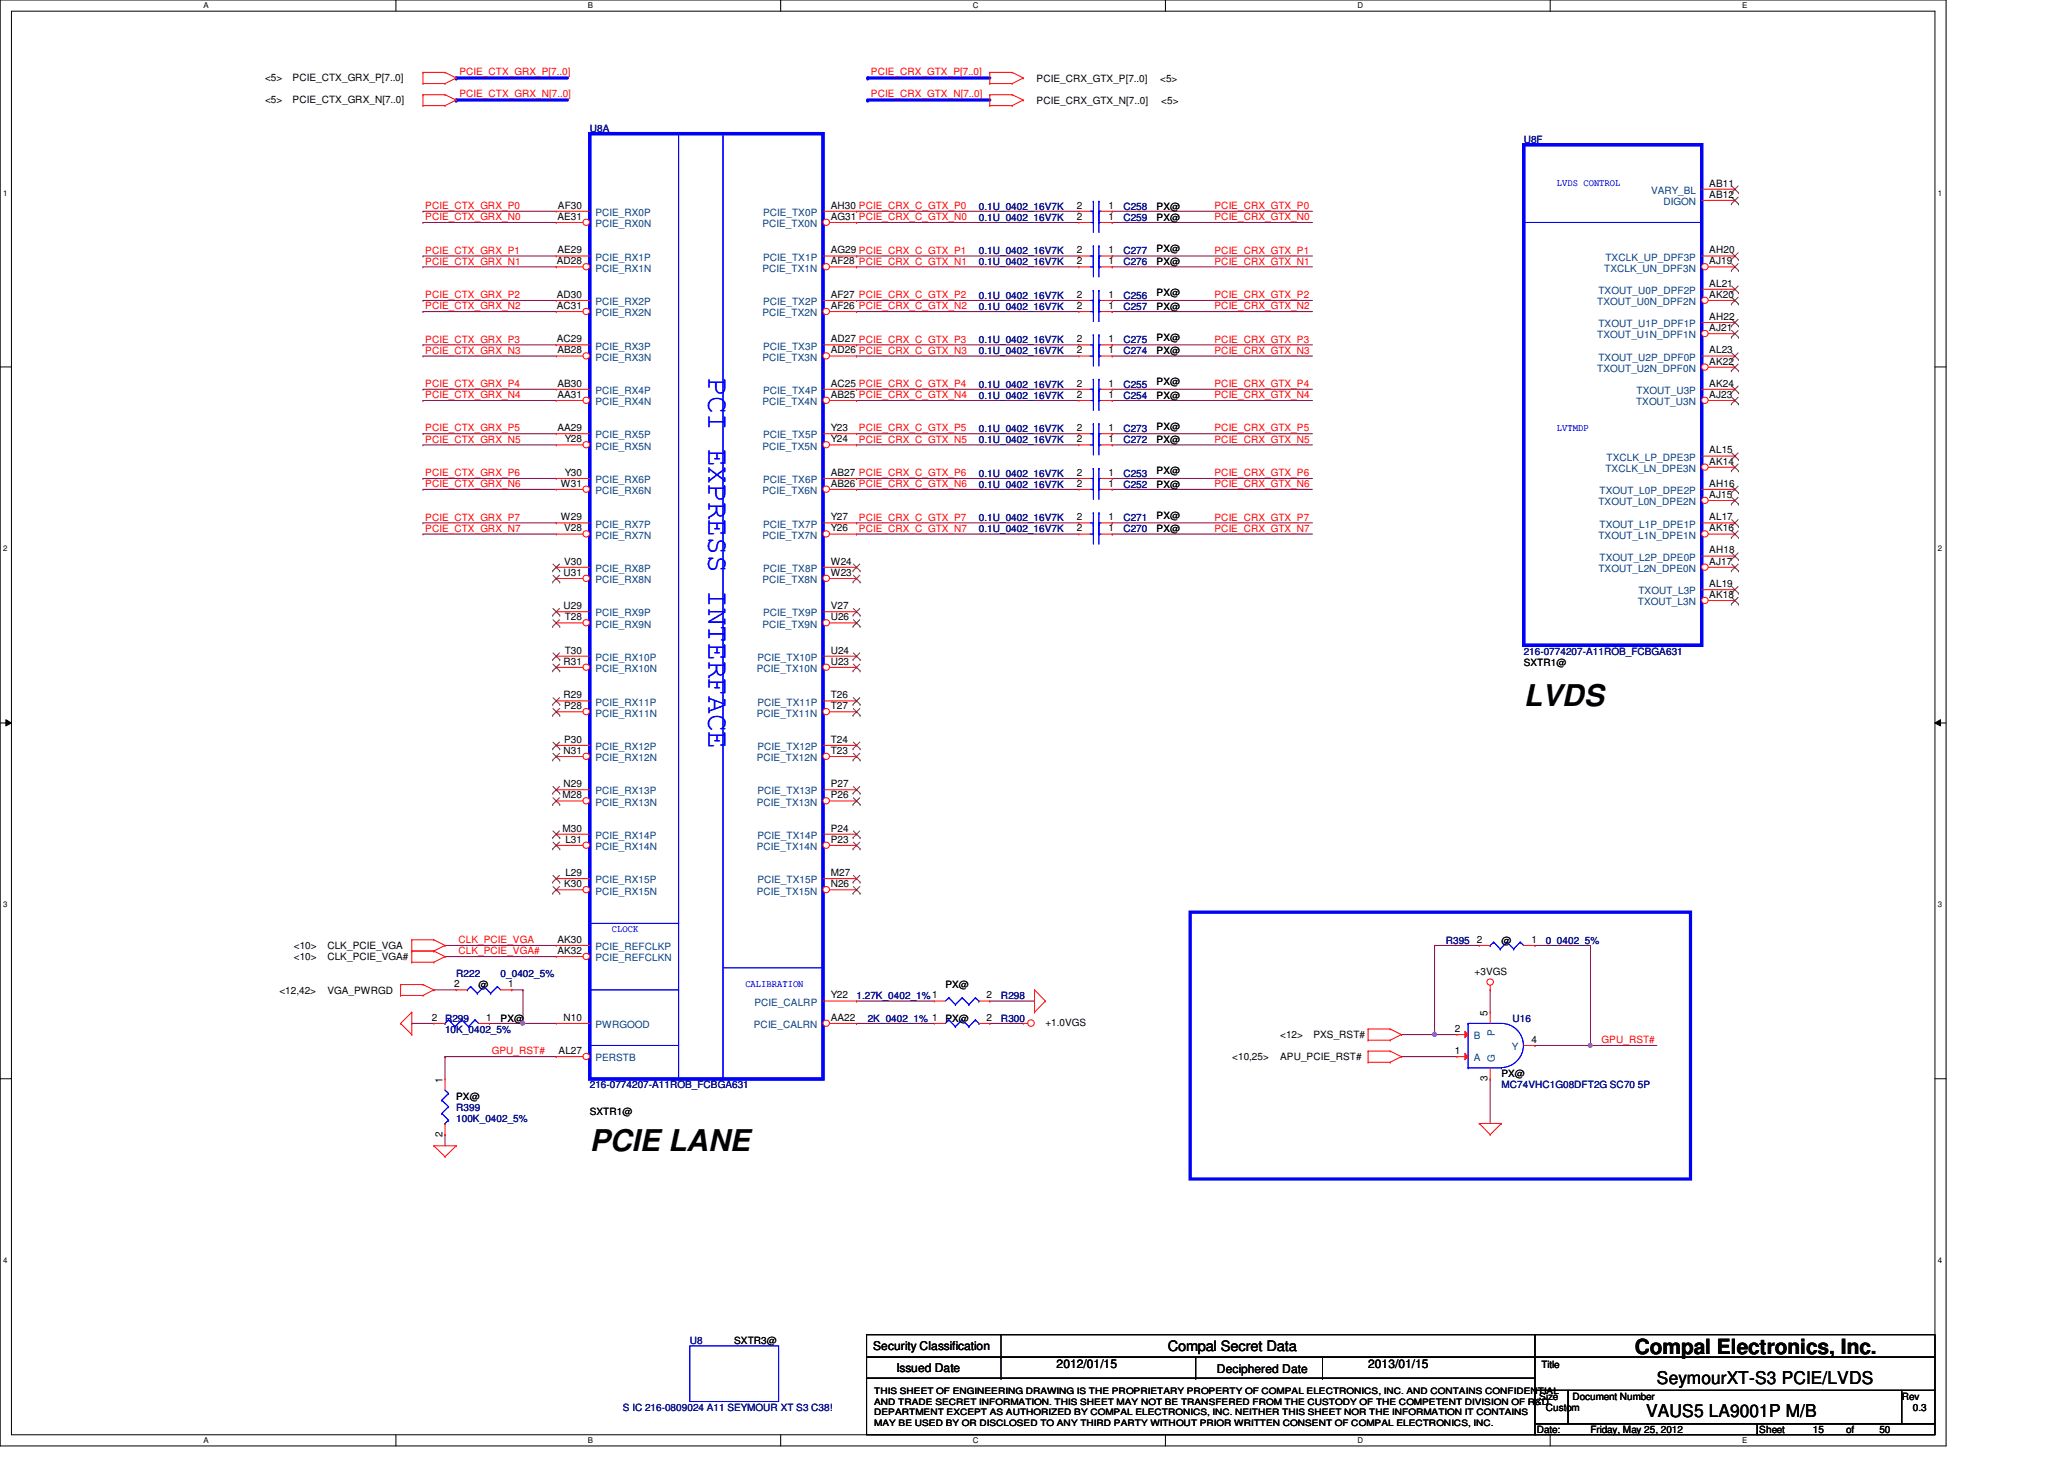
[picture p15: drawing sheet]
<svg xmlns="http://www.w3.org/2000/svg" width="297mm" height="210mm" viewBox="0 0 297 210" stroke-linecap="round" stroke-linejoin="round" font-family="sans-serif">
<defs><g id="words">
<text font-size="4.3" fill="#00f" x="102" y="54.4" transform="rotate(90 102 54.4)">PCI EXPRESS INTERFACE</text>
<g font-size="4.3">
<text x="219.3" y="101.6">LVDS</text>
<text x="84.9" y="165.6">PCIE LANE</text>
</g>
<text font-size="3" x="235.3" y="194.8">Compal Electronics, Inc.</text>
<g font-size="2.5">
<text x="236.9" y="203.9">VAUS5 LA9001P M/B</text>
<text x="238.5" y="199.1">SeymourXT-S3 PCIE/LVDS</text>
</g>
<text font-size="2.1" x="168.1" y="194.4">Compal Secret Data</text>
<g font-size="1.7">
<text x="125.7" y="194.3">Security Classification</text>
<text x="129" y="197.3">Issued Date</text>
<text x="152.1" y="196.8">2012/01/15</text>
<text x="175.1" y="197.5">Deciphered Date</text>
<text x="196.9" y="196.8">2013/01/15</text>
</g>
<g font-size="1.4">
<text x="38.1" y="11.6">&lt;5&gt;</text>
<text x="42.1" y="11.6">PCIE_CTX_GRX_P[7..0]</text>
<text x="149.2" y="11.8">PCIE_CRX_GTX_P[7..0]</text>
<text x="167" y="11.8">&lt;5&gt;</text>
<text x="38.1" y="14.8">&lt;5&gt;</text>
<text x="42.1" y="14.8">PCIE_CTX_GRX_N[7..0]</text>
<text x="149.2" y="15">PCIE_CRX_GTX_N[7..0]</text>
<text x="167.1" y="15">&lt;5&gt;</text>
<text x="246" y="28.4">AB12</text>
<text x="246" y="26.8">AB11</text>
<text x="80.2" y="31.6">AE31</text>
<text x="80.3" y="30">AF30</text>
<text x="119.5" y="31.6">AG31 PCIE_CRX_C_GTX_N0</text>
<text x="119.5" y="30">AH30 PCIE_CRX_C_GTX_P0</text>
<text x="155" y="31.6">2</text>
<text x="155" y="30">2</text>
<text x="159.6" y="31.6">1</text>
<text x="159.6" y="30">1</text>
<text x="166.5" y="31.7">PX@</text>
<text x="166.5" y="30.2">PX@</text>
<text x="80.1" y="38">AD28</text>
<text x="80.2" y="36.4">AE29</text>
<text x="119.5" y="38">AF28 PCIE_CRX_C_GTX_N1</text>
<text x="119.5" y="36.4">AG29 PCIE_CRX_C_GTX_P1</text>
<text x="155" y="36.4">2</text>
<text x="155" y="38">2</text>
<text x="159.6" y="36.4">1</text>
<text x="159.6" y="38">1</text>
<text x="166.5" y="36.2">PX@</text>
<text x="166.5" y="38.2">PX@</text>
<text x="246" y="38">AJ19</text>
<text x="246" y="36.4">AH20</text>
<text x="246" y="41.2">AL21</text>
<text x="80.1" y="44.4">AC31</text>
<text x="80.1" y="42.8">AD30</text>
<text x="119.5" y="44.4">AF26 PCIE_CRX_C_GTX_N2</text>
<text x="119.5" y="42.8">AF27 PCIE_CRX_C_GTX_P2</text>
<text x="155" y="44.4">2</text>
<text x="155" y="42.8">2</text>
<text x="159.6" y="44.4">1</text>
<text x="159.6" y="42.8">1</text>
<text x="166.5" y="44.6">PX@</text>
<text x="166.5" y="42.6">PX@</text>
<text x="246" y="42.8">AK20</text>
<text x="246" y="47.6">AJ21</text>
<text x="246" y="46">AH22</text>
<text x="80.1" y="49.2">AC29</text>
<text x="80.2" y="50.8">AB28</text>
<text x="119.5" y="50.8">AD26 PCIE_CRX_C_GTX_N3</text>
<text x="119.5" y="49.2">AD27 PCIE_CRX_C_GTX_P3</text>
<text x="155" y="50.8">2</text>
<text x="155" y="49.2">2</text>
<text x="159.6" y="50.8">1</text>
<text x="159.6" y="49.2">1</text>
<text x="166.5" y="51">PX@</text>
<text x="166.5" y="49.1">PX@</text>
<text x="246" y="52.5">AK22</text>
<text x="246" y="50.8">AL23</text>
<text x="80.2" y="57.2">AA31</text>
<text x="80.2" y="55.6">AB30</text>
<text x="119.5" y="57.2">AB25 PCIE_CRX_C_GTX_N4</text>
<text x="119.5" y="55.6">AC25 PCIE_CRX_C_GTX_P4</text>
<text x="155" y="55.6">2</text>
<text x="155" y="57.2">2</text>
<text x="159.6" y="55.6">1</text>
<text x="159.6" y="57.2">1</text>
<text x="166.5" y="55.5">PX@</text>
<text x="166.5" y="57.4">PX@</text>
<text x="246" y="57.2">AJ23</text>
<text x="246" y="55.6">AK24</text>
<text x="80.2" y="62">AA29</text>
<text x="81.3" y="63.6">Y28</text>
<text x="119.5" y="63.6">Y24</text>
<text x="119.5" y="62">Y23</text>
<text x="155" y="63.6">2</text>
<text x="155" y="62">2</text>
<text x="159.6" y="63.6">1</text>
<text x="159.6" y="62">1</text>
<text x="166.5" y="63.8">PX@</text>
<text x="166.5" y="61.8">PX@</text>
<text x="246" y="65.2">AL15</text>
<text x="80.7" y="70">W31</text>
<text x="81.3" y="68.5">Y30</text>
<text x="119.5" y="70">AB26 PCIE_CRX_C_GTX_N6</text>
<text x="119.5" y="68.5">AB27 PCIE_CRX_C_GTX_P6</text>
<text x="155" y="68.5">2</text>
<text x="155" y="70">2</text>
<text x="159.6" y="68.5">1</text>
<text x="159.6" y="70">1</text>
<text x="166.5" y="68.2">PX@</text>
<text x="166.5" y="70.2">PX@</text>
<text x="246" y="66.8">AK14</text>
<text x="246" y="71.6">AJ15</text>
<text x="246" y="70">AH16</text>
<text x="80.7" y="74.8">W29</text>
<text x="81.2" y="76.5">V28</text>
<text x="119.5" y="76.5">Y26</text>
<text x="119.5" y="74.8">Y27</text>
<text x="155" y="76.5">2</text>
<text x="155" y="74.8">2</text>
<text x="159.6" y="76.5">1</text>
<text x="159.6" y="74.8">1</text>
<text x="166.5" y="76.6">PX@</text>
<text x="166.5" y="74.6">PX@</text>
<text x="246" y="76.5">AK16</text>
<text x="246" y="74.8">AL17</text>
<text x="81.1" y="82.8">U31</text>
<text x="81.2" y="81.2">V30</text>
<text x="119.5" y="82.8">W23</text>
<text x="119.5" y="81.2">W24</text>
<text x="246" y="81.2">AJ17</text>
<text x="246" y="79.6">AH18</text>
<text x="81.1" y="87.6">U29</text>
<text x="81.3" y="89.2">T28</text>
<text x="119.5" y="89.2">U26</text>
<text x="119.5" y="87.6">V27</text>
<text x="246" y="86">AK18</text>
<text x="246" y="84.5">AL19</text>
<text x="81.1" y="95.6">R31</text>
<text x="81.3" y="94">T30</text>
<text x="119.5" y="95.6">U23</text>
<text x="119.5" y="94">U24</text>
<text x="219.3" y="95.8">SXTR1@</text>
<text x="81.1" y="100.5">R29</text>
<text x="119.5" y="100.5">T26</text>
<text x="81.2" y="102">P28</text>
<text x="81.2" y="106.8">P30</text>
<text x="119.5" y="102">T27</text>
<text x="119.5" y="106.8">T24</text>
<text x="81.1" y="108.5">N31</text>
<text x="81.1" y="113.2">N29</text>
<text x="119.5" y="108.5">T23</text>
<text x="119.5" y="113.2">P27</text>
<text x="80.9" y="114.9">M28</text>
<text x="80.9" y="119.6">M30</text>
<text x="119.5" y="114.9">P26</text>
<text x="119.5" y="119.6">P24</text>
<text x="81.4" y="121.2">L31</text>
<text x="119.5" y="121.2">P23</text>
<text x="81.2" y="127.6">K30</text>
<text x="81.4" y="126">L29</text>
<text x="119.5" y="127.6">N26</text>
<text x="119.5" y="126">M27</text>
<text x="42.3" y="136.6">&lt;10&gt;</text>
<text x="47.1" y="136.6">CLK_PCIE_VGA</text>
<text x="80.2" y="137.2">AK32</text>
<text x="80.2" y="135.6">AK30</text>
<text x="212.6" y="135.6">2</text>
<text x="216.1" y="135.8">@</text>
<text x="220.4" y="135.6">1</text>
<text x="40.2" y="143">&lt;12,42&gt;</text>
<text x="42.3" y="138.2">&lt;10&gt;</text>
<text x="47.1" y="138.2">CLK_PCIE_VGA#</text>
<text x="47.1" y="143">VGA_PWRGD</text>
<text x="65.4" y="142">2</text>
<text x="68.9" y="142.2">@</text>
<text x="73.1" y="142">1</text>
<text x="119.5" y="143.6">Y22</text>
<text x="136.1" y="142.2">PX@</text>
<text x="142" y="143.6">2</text>
<text x="212.2" y="140.3">+3VGS</text>
<text x="62.1" y="146.9">2</text>
<text x="70" y="146.9">1</text>
<text x="72" y="147">PX@</text>
<text x="81.1" y="146.9">N10</text>
<text x="119.5" y="146.9">AA22</text>
<text x="136.1" y="147">PX@</text>
<text x="142" y="146.9">2</text>
<text x="150.4" y="147.6">+1.0VGS</text>
<text x="184.2" y="149.4">&lt;12&gt;</text>
<text x="189" y="149.4">PXS_RST#</text>
<text x="209.4" y="148.5">2</text>
<text x="214.1" y="146.1" transform="rotate(-90 214.1 146.1)">5</text>
<text x="63.7" y="155.7" transform="rotate(-90 63.7 155.7)">1</text>
<text x="80.4" y="151.6">AL27</text>
<text x="177.3" y="152.6">&lt;10,25&gt;</text>
<text x="184.2" y="152.6">APU_PCIE_RST#</text>
<text x="209.4" y="151.6">1</text>
<text x="214.1" y="155.5" transform="rotate(-90 214.1 155.5)">3</text>
<text x="216.1" y="155">PX@</text>
<text x="220.4" y="150">4</text>
<text x="65.7" y="158.2">PX@</text>
<text x="84.9" y="160.4">SXTR1@</text>
<text x="63.7" y="163.5" transform="rotate(-90 63.7 163.5)">2</text>
<text x="105.7" y="193.4">SXTR3@</text>
<text x="221.8" y="196.8">Title</text>
<text x="221.5" y="201.4">Size</text>
<text x="222.5" y="203">Custom</text>
<text x="226.3" y="201.4">Document Number</text>
<text x="273.7" y="201.4">Rev</text>
<text x="275.3" y="203">0.3</text>
<text x="221.2" y="206.2">Date:</text>
<text x="228.9" y="206.2">Friday, May 25, 2012</text>
<text x="253.2" y="206.2">Sheet</text>
<text x="260.9" y="206.2">15</text>
<text x="265.7" y="206.2">of</text>
<text x="270.5" y="206.2">50</text>
</g>
<g font-size="1.4" fill="#f00">
<text x="66.1" y="10.8">PCIE_CTX_GRX_P[7..0]</text>
<text x="125.3" y="10.8">PCIE_CRX_GTX_P[7..0]</text>
<text x="66.1" y="13.9">PCIE_CTX_GRX_N[7..0]</text>
<text x="125.3" y="13.9">PCIE_CRX_GTX_N[7..0]</text>
<text x="61.2" y="30.1">PCIE_CTX_GRX_P0</text>
<text x="61.2" y="31.7">PCIE_CTX_GRX_N0</text>
<text x="174.8" y="30.1">PCIE_CRX_GTX_P0</text>
<text x="174.8" y="31.7">PCIE_CRX_GTX_N0</text>
<text x="61.2" y="36.5">PCIE_CTX_GRX_P1</text>
<text x="61.2" y="38.1">PCIE_CTX_GRX_N1</text>
<text x="174.8" y="38.1">PCIE_CRX_GTX_N1</text>
<text x="174.8" y="36.5">PCIE_CRX_GTX_P1</text>
<text x="61.2" y="42.9">PCIE_CTX_GRX_P2</text>
<text x="61.2" y="44.5">PCIE_CTX_GRX_N2</text>
<text x="174.8" y="42.9">PCIE_CRX_GTX_P2</text>
<text x="174.8" y="44.5">PCIE_CRX_GTX_N2</text>
<text x="61.2" y="49.3">PCIE_CTX_GRX_P3</text>
<text x="61.2" y="50.9">PCIE_CTX_GRX_N3</text>
<text x="174.8" y="50.9">PCIE_CRX_GTX_N3</text>
<text x="174.8" y="49.3">PCIE_CRX_GTX_P3</text>
<text x="61.2" y="55.7">PCIE_CTX_GRX_P4</text>
<text x="61.2" y="57.3">PCIE_CTX_GRX_N4</text>
<text x="174.8" y="57.3">PCIE_CRX_GTX_N4</text>
<text x="174.8" y="55.7">PCIE_CRX_GTX_P4</text>
<text x="61.2" y="62.1">PCIE_CTX_GRX_P5</text>
<text x="61.2" y="63.7">PCIE_CTX_GRX_N5</text>
<text x="123.6" y="62.1">PCIE_CRX_C_GTX_P5</text>
<text x="123.6" y="63.7">PCIE_CRX_C_GTX_N5</text>
<text x="174.8" y="63.7">PCIE_CRX_GTX_N5</text>
<text x="174.8" y="62.1">PCIE_CRX_GTX_P5</text>
<text x="61.2" y="68.5">PCIE_CTX_GRX_P6</text>
<text x="61.2" y="70.1">PCIE_CTX_GRX_N6</text>
<text x="174.8" y="68.5">PCIE_CRX_GTX_P6</text>
<text x="174.8" y="70.1">PCIE_CRX_GTX_N6</text>
<text x="61.2" y="74.9">PCIE_CTX_GRX_P7</text>
<text x="61.2" y="76.5">PCIE_CTX_GRX_N7</text>
<text x="123.6" y="74.9">PCIE_CRX_C_GTX_P7</text>
<text x="123.6" y="76.5">PCIE_CRX_C_GTX_N7</text>
<text x="174.8" y="76.5">PCIE_CRX_GTX_N7</text>
<text x="174.8" y="74.9">PCIE_CRX_GTX_P7</text>
<text x="66" y="135.7">CLK_PCIE_VGA</text>
<text x="66" y="137.3">CLK_PCIE_VGA#</text>
<text x="70.8" y="151.7">GPU_RST#</text>
<text x="230.5" y="150.1">GPU_RST#</text>
</g>
<g font-size="1.4" fill="#000080">
<text x="84.9" y="19">U8A</text>
<text x="219.3" y="20.6">U8F</text>
<text x="140.9" y="31.7">0.1U_0402_16V7K</text>
<text x="140.9" y="30.2">0.1U_0402_16V7K</text>
<text x="161.7" y="31.7">C259</text>
<text x="161.7" y="30.2">C258</text>
<text x="140.9" y="36.6">0.1U_0402_16V7K</text>
<text x="140.9" y="38.2">0.1U_0402_16V7K</text>
<text x="161.7" y="36.6">C277</text>
<text x="161.7" y="38.2">C276</text>
<text x="140.9" y="44.6">0.1U_0402_16V7K</text>
<text x="140.9" y="43">0.1U_0402_16V7K</text>
<text x="161.7" y="44.6">C257</text>
<text x="161.7" y="43">C256</text>
<text x="140.9" y="51">0.1U_0402_16V7K</text>
<text x="140.9" y="49.4">0.1U_0402_16V7K</text>
<text x="161.7" y="51">C274</text>
<text x="161.7" y="49.4">C275</text>
<text x="140.9" y="55.8">0.1U_0402_16V7K</text>
<text x="140.9" y="57.4">0.1U_0402_16V7K</text>
<text x="161.7" y="55.8">C255</text>
<text x="161.7" y="57.4">C254</text>
<text x="140.9" y="63.8">0.1U_0402_16V7K</text>
<text x="140.9" y="62.2">0.1U_0402_16V7K</text>
<text x="161.7" y="63.8">C272</text>
<text x="161.7" y="62.2">C273</text>
<text x="140.9" y="68.6">0.1U_0402_16V7K</text>
<text x="140.9" y="70.2">0.1U_0402_16V7K</text>
<text x="161.7" y="68.6">C253</text>
<text x="161.7" y="70.2">C252</text>
<text x="140.9" y="76.6">0.1U_0402_16V7K</text>
<text x="140.9" y="75">0.1U_0402_16V7K</text>
<text x="161.7" y="76.6">C270</text>
<text x="161.7" y="75">C271</text>
<text x="219.3" y="94.2">216-0774207-A11ROB_FCBGA631</text>
<text x="208.1" y="135.8">R395</text>
<text x="222.5" y="135.8">0_0402_5%</text>
<text x="65.7" y="140.6">R222</text>
<text x="72" y="140.6">0_0402_5%</text>
<text x="123.3" y="143.8">1.27K_0402_1%1</text>
<text x="144.1" y="143.8">R298</text>
<text x="64" y="147">R299</text>
<text x="64" y="148.6">10K_0402_5%</text>
<text x="124.9" y="147">2K_0402_1% 1</text>
<text x="144.1" y="147">R300</text>
<text x="217.7" y="147">U16</text>
<text x="65.7" y="159.8">R399</text>
<text x="65.7" y="161.4">100K_0402_5%</text>
<text x="84.9" y="156.6">216-0774207-A11ROB_FCBGA631</text>
<text x="216.1" y="156.6">MC74VHC1G08DFT2G SC70 5P</text>
<text x="99.3" y="193.4">U8</text>
<text x="89.7" y="203">S IC 216-0809024 A11 SEYMOUR XT S3 C38!</text>
</g>
<g font-size="1.4" fill="#00f">
<text x="224.1" y="26.8">LVDS CONTROL</text>
<text x="224.1" y="62">LVTMDP</text>
<text x="88" y="134">CLOCK</text>
<text x="107.3" y="142">CALIBRATION</text>
</g>
<g font-size="1.4" fill="#004080">
<text x="237.6" y="27.9">VARY_BL</text>
<text x="239.4" y="29.5">DIGON</text>
<text x="85.7" y="32.7">PCIE_RX0N</text>
<text x="85.7" y="31.1">PCIE_RX0P</text>
<text x="109.7" y="32.7">PCIE_TX0N</text>
<text x="109.8" y="31.1">PCIE_TX0P</text>
<text x="85.7" y="39.1">PCIE_RX1N</text>
<text x="85.7" y="37.5">PCIE_RX1P</text>
<text x="109.7" y="39.1">PCIE_TX1N</text>
<text x="109.8" y="37.5">PCIE_TX1P</text>
<text x="230.9" y="39.1">TXCLK_UN_DPF3N</text>
<text x="231.1" y="37.5">TXCLK_UP_DPF3P</text>
<text x="85.7" y="45.5">PCIE_RX2N</text>
<text x="85.7" y="43.9">PCIE_RX2P</text>
<text x="109.7" y="45.5">PCIE_TX2N</text>
<text x="109.8" y="43.9">PCIE_TX2P</text>
<text x="229.9" y="43.9">TXOUT_U0N_DPF2N</text>
<text x="230" y="42.3">TXOUT_U0P_DPF2P</text>
<text x="230" y="47.1">TXOUT_U1P_DPF1P</text>
<text x="85.7" y="51.9">PCIE_RX3N</text>
<text x="85.7" y="50.3">PCIE_RX3P</text>
<text x="109.7" y="51.9">PCIE_TX3N</text>
<text x="109.8" y="50.3">PCIE_TX3P</text>
<text x="229.9" y="48.7">TXOUT_U1N_DPF1N</text>
<text x="229.9" y="53.5">TXOUT_U2N_DPF0N</text>
<text x="230" y="51.9">TXOUT_U2P_DPF0P</text>
<text x="85.7" y="58.3">PCIE_RX4N</text>
<text x="85.7" y="56.7">PCIE_RX4P</text>
<text x="109.7" y="58.3">PCIE_TX4N</text>
<text x="109.8" y="56.7">PCIE_TX4P</text>
<text x="235.5" y="58.3">TXOUT_U3N</text>
<text x="235.5" y="56.7">TXOUT_U3P</text>
<text x="85.7" y="64.7">PCIE_RX5N</text>
<text x="85.7" y="63.1">PCIE_RX5P</text>
<text x="109.7" y="64.7">PCIE_TX5N</text>
<text x="109.8" y="63.1">PCIE_TX5P</text>
<text x="85.7" y="71.1">PCIE_RX6N</text>
<text x="85.7" y="69.5">PCIE_RX6P</text>
<text x="109.7" y="71.1">PCIE_TX6N</text>
<text x="109.8" y="69.5">PCIE_TX6P</text>
<text x="230.2" y="71.1">TXOUT_L0P_DPE2P</text>
<text x="231.1" y="67.9">TXCLK_LN_DPE3N</text>
<text x="231.2" y="66.3">TXCLK_LP_DPE3P</text>
<text x="85.7" y="77.5">PCIE_RX7N</text>
<text x="85.7" y="75.9">PCIE_RX7P</text>
<text x="109.7" y="77.5">PCIE_TX7N</text>
<text x="109.8" y="75.9">PCIE_TX7P</text>
<text x="230" y="72.7">TXOUT_L0N_DPE2N</text>
<text x="230" y="77.5">TXOUT_L1N_DPE1N</text>
<text x="230.2" y="75.9">TXOUT_L1P_DPE1P</text>
<text x="85.7" y="83.9">PCIE_RX8N</text>
<text x="85.7" y="82.3">PCIE_RX8P</text>
<text x="109.7" y="83.9">PCIE_TX8N</text>
<text x="109.8" y="82.3">PCIE_TX8P</text>
<text x="230" y="82.3">TXOUT_L2N_DPE0N</text>
<text x="230.2" y="80.7">TXOUT_L2P_DPE0P</text>
<text x="85.7" y="88.7">PCIE_RX9P</text>
<text x="109.8" y="88.7">PCIE_TX9P</text>
<text x="235.7" y="87.1">TXOUT_L3N</text>
<text x="235.8" y="85.5">TXOUT_L3P</text>
<text x="85.7" y="95.1">PCIE_RX10P</text>
<text x="85.7" y="90.3">PCIE_RX9N</text>
<text x="109" y="95.1">PCIE_TX10P</text>
<text x="109.7" y="90.3">PCIE_TX9N</text>
<text x="85.7" y="96.7">PCIE_RX10N</text>
<text x="85.7" y="101.5">PCIE_RX11P</text>
<text x="108.9" y="96.7">PCIE_TX10N</text>
<text x="109" y="101.5">PCIE_TX11P</text>
<text x="85.7" y="103.1">PCIE_RX11N</text>
<text x="85.7" y="107.9">PCIE_RX12P</text>
<text x="108.9" y="103.1">PCIE_TX11N</text>
<text x="109" y="107.9">PCIE_TX12P</text>
<text x="85.7" y="109.5">PCIE_RX12N</text>
<text x="108.9" y="109.5">PCIE_TX12N</text>
<text x="85.7" y="115.9">PCIE_RX13N</text>
<text x="85.7" y="114.3">PCIE_RX13P</text>
<text x="108.9" y="115.9">PCIE_TX13N</text>
<text x="109" y="114.3">PCIE_TX13P</text>
<text x="85.7" y="122.3">PCIE_RX14N</text>
<text x="85.7" y="120.7">PCIE_RX14P</text>
<text x="108.9" y="122.3">PCIE_TX14N</text>
<text x="109" y="120.7">PCIE_TX14P</text>
<text x="85.7" y="128.7">PCIE_RX15N</text>
<text x="85.7" y="127.1">PCIE_RX15P</text>
<text x="108.9" y="128.7">PCIE_TX15N</text>
<text x="109" y="127.1">PCIE_TX15P</text>
<text x="85.7" y="136.7">PCIE_REFCLKP</text>
<text x="85.7" y="138.3">PCIE_REFCLKN</text>
<text x="85.7" y="147.9">PWRGOOD</text>
<text x="108.5" y="147.9">PCIE_CALRN</text>
<text x="108.6" y="144.7">PCIE_CALRP</text>
<text x="212.1" y="149.5">B</text>
<text x="215.1" y="149" transform="rotate(-90 215.1 149)">P</text>
<text x="85.7" y="152.7">PERSTB</text>
<text x="212.1" y="152.7">A</text>
<text x="215.1" y="152.8" transform="rotate(-90 215.1 152.8)">G</text>
<text x="217.6" y="151.1">Y</text>
</g>
<g font-size="1.3">
<text x="125.8" y="200.6">THIS SHEET OF ENGINEERING DRAWING IS THE PROPRIETARY PROPERTY OF COMPAL ELECTRONICS, INC. AND CONTAINS CONFIDENTIAL</text>
<text x="125.8" y="202.1">AND TRADE SECRET INFORMATION. THIS SHEET MAY NOT BE TRANSFERED FROM THE CUSTODY OF THE COMPETENT DIVISION OF R&amp;D</text>
<text x="125.8" y="203.6">DEPARTMENT EXCEPT AS AUTHORIZED BY COMPAL ELECTRONICS, INC. NEITHER THIS SHEET NOR THE INFORMATION IT CONTAINS</text>
<text x="125.8" y="205.1">MAY BE USED BY OR DISCLOSED TO ANY THIRD PARTY WITHOUT PRIOR WRITTEN CONSENT OF COMPAL ELECTRONICS, INC.</text>
</g>
<g font-size="1.1">
<text x="29.3" y="1.1">A</text>
<text x="84.6" y="1.1">B</text>
<text x="140" y="1.1">C</text>
<text x="195.4" y="1.1">D</text>
<text x="250.7" y="1.1">E</text>
<text x=".5" y="28.2">1</text>
<text x="278.9" y="28.2">1</text>
<text x=".5" y="79.3">2</text>
<text x="278.9" y="79.3">2</text>
<text x=".5" y="130.6">3</text>
<text x="278.9" y="130.6">3</text>
<text x=".5" y="181.7">4</text>
<text x="278.9" y="181.7">4</text>
<text x="29.3" y="207.6">A</text>
<text x="84.6" y="207.6">B</text>
<text x="140" y="207.6">C</text>
<text x="195.4" y="207.6">D</text>
<text x="250.7" y="207.6">E</text>
</g>
</g></defs>
<path d="M0 0h280.1v208h-280.1zM1.6 1.6h276.9v204.8h-276.9z" fill="none" stroke="#000" stroke-width=".14"/>
<g fill="#fff">
<path d="M29.3 .2h.7v1.2h-.7z"/>
<path d="M29.3 206.6h.7v1.2h-.7z"/>
</g>
<path d="M57 0v1.6M57 206.4v1.6" fill="none" stroke="#000" stroke-width=".14"/>
<g fill="#fff">
<path d="M84.6 .2h.7v1.2h-.7z"/>
<path d="M84.6 206.6h.7v1.2h-.7z"/>
</g>
<path d="M112.3 0v1.6M112.3 206.4v1.6" fill="none" stroke="#000" stroke-width=".14"/>
<g fill="#fff">
<path d="M140 .2h.8v1.2h-.8z"/>
<path d="M140 206.6h.8v1.2h-.8z"/>
</g>
<path d="M167.7 0v1.6M167.7 206.4v1.6" fill="none" stroke="#000" stroke-width=".14"/>
<g fill="#fff">
<path d="M195.4 .2h.7v1.2h-.7z"/>
<path d="M195.4 206.6h.7v1.2h-.7z"/>
</g>
<path d="M223.1 0v1.6M223.1 206.4v1.6" fill="none" stroke="#000" stroke-width=".14"/>
<g fill="#fff">
<path d="M250.7 .2h.8v1.2h-.8z"/>
<path d="M250.7 206.6h.8v1.2h-.8z"/>
<path d="M.5 27.2h.6v1.2h-.6z"/>
<path d="M278.9 27.2h.6v1.2h-.6z"/>
<path d="M.5 78.4h.6v1.1h-.6z"/>
<path d="M278.9 78.4h.6v1.1h-.6z"/>
</g>
<path d="M0 52.8h1.6M278.5 52.8h1.6" fill="none" stroke="#000" stroke-width=".14"/>
<g fill="#fff">
<path d="M.5 129.6h.6v1.2h-.6z"/>
<path d="M278.9 129.6h.6v1.2h-.6z"/>
</g>
<path d="M0 104h1.6M.8 103.5l.8 .5-.8 .4zM278.5 104l.8-.5v.9zM278.5 104h1.6" fill="none" stroke="#000" stroke-width=".14"/>
<path d="M.8 103.5l.8 .5-.8 .4zM278.5 104l.8-.5v.9z" fill="#000"/>
<g fill="#fff">
<path d="M.5 180.8h.6v1.1h-.6z"/>
<path d="M278.9 180.8h.6v1.1h-.6z"/>
</g>
<path d="M0 155.2h1.6M278.5 155.2h1.6" fill="none" stroke="#000" stroke-width=".14"/>
<path d="M171.3 131.2h72v38.4h-72z" fill="none" stroke="#00f" stroke-width=".47"/>
<g fill="none" stroke="#800040" stroke-width=".14">
<path d="M64 136h.1M64 137.6h.1M64 136h16M64 137.6h16M59.3 147.2h.1M59.3 147.2h3.1M62.4 142.4h.1M62.4 142.4h3.3M64 152h.1M64 152h16M75.3 147.2h.1M75.3 142.4h.1"/>
<path d="M75.3 147.2h4.7M75.3 142.4v4.8M123.3 144h.1M123.3 147.2h.1M123.3 144h11.1M123.3 147.2h11.1M142.4 144h.1M142.4 147.2h.1M142.4 144h6.5M142.4 147.2h4.9"/>
</g>
<circle cx="75.2" cy="147.2" r=".3" fill="#f0f"/>
<circle cx="75.2" cy="147.2" r=".3" fill="none" stroke="#f0f" stroke-width=".14"/>
<path d="M228.9 136h.1M228.9 136v14.4M70.4 147.2h.1M70.4 147.2h4.9M73.7 142.4h.1M73.7 142.4h1.6" fill="none" stroke="#800040" stroke-width=".14"/>
<circle cx="228.9" cy="150.4" r=".3" fill="#f0f"/>
<circle cx="228.9" cy="150.4" r=".3" fill="none" stroke="#f0f" stroke-width=".14"/>
<g fill="none" stroke="#800040" stroke-width=".14">
<path d="M206.5 136h.1M206.5 136v12.8M220.9 136h.1M220.9 136h8M201.7 152h.1M201.7 152h8M206.5 148.8h.1M206.5 148.8h3.2M214.5 142.4h.1M214.5 155.2h.1M214.5 142.4v3.2M214.5 155.2v6.4"/>
<path d="M220.9 150.4h.1M220.9 150.4h17.6M228.9 150.4h.1"/>
</g>
<circle cx="206.5" cy="148.8" r=".3" fill="#f0f"/>
<circle cx="206.5" cy="148.8" r=".3" fill="none" stroke="#f0f" stroke-width=".14"/>
<g fill="none" stroke="#800040" stroke-width=".14">
<path d="M60.9 36.8h.1M60.9 38.4h.1M60.9 30.4h.1M60.9 32h.1M60.9 36.8h19.1M60.9 38.4h19.1M60.9 30.4h19.1M60.9 32h19.1M123.3 36.8h.1M123.3 38.4h.1M123.3 30.4h.1M123.3 32h.1"/>
<path d="M123.3 36.8h32M123.3 38.4h32M123.3 30.4h32M123.3 32h32M160.1 38.4h.1M160.1 36.8h.1M160.1 30.4h.1M160.1 32h.1M160.1 36.8h28.8M160.1 38.4h28.8M160.1 30.4h28.8M160.1 32h28.8"/>
<path d="M60.9 56h.1M60.9 57.6h.1M60.9 49.6h.1M60.9 51.2h.1M60.9 43.2h.1M60.9 44.8h.1M60.9 56h19.1M60.9 57.6h19.1M60.9 49.6h19.1M60.9 51.2h19.1M60.9 43.2h19.1M60.9 44.8h19.1"/>
<path d="M123.3 56h.1M123.3 57.6h.1M123.3 49.6h.1M123.3 51.2h.1M123.3 43.2h.1M123.3 44.8h.1M123.3 56h32M123.3 57.6h32M123.3 49.6h32M123.3 51.2h32M123.3 43.2h32M123.3 44.8h32"/>
<path d="M160.1 57.6h.1M160.1 56h.1M160.1 51.2h.1M160.1 49.6h.1M160.1 43.2h.1M160.1 44.8h.1M160.1 56h28.8M160.1 57.6h28.8M160.1 49.6h28.8M160.1 51.2h28.8M160.1 43.2h28.8M160.1 44.8h28.8"/>
<path d="M60.9 62.4h.1M60.9 64h.1M60.9 75.2h.1M60.9 76.8h.1M60.9 68.8h.1M60.9 70.4h.1M60.9 68.8h19.1M60.9 70.4h19.1M60.9 75.2h19.1M60.9 76.8h19.1M60.9 62.4h19.1M60.9 64h19.1"/>
<path d="M123.3 68.8h.1M123.3 70.4h.1M123.3 75.2h.1M123.3 76.8h.1M123.3 62.4h.1M123.3 64h.1M123.3 68.8h32M123.3 70.4h32M123.3 75.2h32M123.3 76.8h32M123.3 62.4h32M123.3 64h32"/>
<path d="M160.1 68.8h.1M160.1 70.4h.1M160.1 76.8h.1M160.1 75.2h.1M160.1 64h.1M160.1 62.4h.1M160.1 68.8h28.8M160.1 70.4h28.8M160.1 75.2h28.8M160.1 76.8h28.8M160.1 62.4h28.8M160.1 64h28.8"/>
<path d="M206.5 136h.1M206.5 136h6.4M64 152h.1M64 152v3.2M201.7 148.8h.1M201.7 148.8h4.8M64 163.2h.1M64 163.2v1.6"/>
</g>
<path d="M65.7 11.2h16" fill="none" stroke="#00f" stroke-width=".47"/>
<circle cx="65.7" cy="11.2" r=".23" fill="#00f"/>
<path d="M65.7 14.4h16" fill="none" stroke="#00f" stroke-width=".47"/>
<circle cx="65.7" cy="14.4" r=".23" fill="#00f"/>
<path d="M124.9 11.2h17.5" fill="none" stroke="#00f" stroke-width=".47"/>
<circle cx="124.9" cy="11.2" r=".23" fill="#00f"/>
<path d="M124.9 14.4h17.5" fill="none" stroke="#00f" stroke-width=".47"/>
<circle cx="124.9" cy="14.4" r=".23" fill="#00f"/>
<g fill="none" stroke="#f00" stroke-width=".14">
<path d="M60.9 12h.1M60.9 10.4h.1M60.9 15.2h.1M60.9 13.6h.1M60.9 10.4h3.1M60.9 12h3.1M60.9 10.4v1.6M60.9 13.6v1.6M60.9 13.6h3.1M60.9 15.2h3.1M64 10.4h.1M64 12h.1"/>
<path d="M64 13.6h.1M64 15.2h.1M64 10.4l1.7 .8M64 13.6l1.7 .8M65.7 11.2h.1M65.7 14.4h.1M65.7 11.2l-1.7 .8M65.7 14.4l-1.7 .8M142.4 12h.1M142.4 10.4h.1M142.4 15.2h.1M142.4 13.6h.1"/>
<path d="M142.4 10.4h3.3M142.4 12h3.3M142.4 13.6h3.3M142.4 15.2h3.3M142.4 10.4v1.6M142.4 13.6v1.6M145.7 10.4h.1M145.7 12h.1M145.7 13.6h.1M145.7 15.2h.1M145.7 10.4l1.6 .8M145.7 13.6l1.6 .8"/>
<path d="M147.3 11.2h.1M147.3 14.4h.1M147.3 11.2l-1.6 .8M147.3 14.4l-1.6 .8M155.3 32h.1M155.3 32h1.6M158.4 32h1.7M160.1 32h.1M59.3 135.2h.1M59.3 136.8h.1M59.3 138.4h.1M59.3 136.8h3.1"/>
<path d="M59.3 135.2h3.1M59.3 135.2v3.2M59.3 138.4h3.1M62.4 136.8h.1M62.4 135.2h.1M62.4 138.4h.1M62.4 135.2l1.6 .8M62.4 136.8l1.6 .8M64 136h.1M64 137.6h.1M64 136l-1.6 .8M64 137.6l-1.6 .8"/>
<path d="M57.7 141.6h.1M57.7 143.2h.1M57.7 147.2h.1M57.7 143.2h3.2M57.7 141.6h3.2M57.7 141.6v1.6M57.7 147.2l1.6 1.6M59.3 145.6h.1M59.3 148.8h.1M59.3 145.6v3.2M59.3 145.6l-1.6 1.6M60.9 143.2h.1"/>
<path d="M60.9 141.6h.1M60.9 141.6l1.5 .8M62.4 142.4h.1M62.4 142.4l-1.5 .8M80 147.2h.1M80 147.2h4.9M147.3 147.2h.1M147.3 147.2h.6M148.9 142.4h.1M148.9 145.6h.1M148.9 142.4v3.2M148.9 142.4l1.5 1.6"/>
<path d="M150.4 144h.1M150.4 144l-1.5 1.6M196.9 152.8h.1M196.9 151.2h.1M196.9 149.6h.1M196.9 148h.1M196.9 151.2h3.2M196.9 152.8h3.2M196.9 148v1.6M196.9 151.2v1.6M196.9 148h3.2M196.9 149.6h3.2"/>
<path d="M200.1 151.2h.1M200.1 152.8h.1M200.1 148h.1M200.1 149.6h.1M200.1 151.2l1.6 .8M200.1 148l1.6 .8M201.7 152h.1M201.7 148.8h.1M201.7 152l-1.6 .8M201.7 148.8l-1.6 .8M214.5 142.4h.1M214.5 141.8v.6"/>
<path d="M62.4 164.8h.1M62.4 164.8h3.3M62.4 164.8l1.6 1.6M64 166.4h.1M65.7 164.8h.1M65.7 164.8l-1.7 1.6M212.9 161.6h.1M212.9 161.6h3.2M212.9 161.6l1.6 1.6M214.5 163.2h.1M216.1 161.6h.1M216.1 161.6l-1.6 1.6"/>
<circle cx="148.4" cy="147.2" r=".47"/>
<circle cx="214.5" cy="141.3" r=".46"/>
</g>
<g fill="none" stroke="#000" stroke-width=".14">
<path d="M124.7 192h96.2v3.2h-96.2zM124.7 195.2h96.2v3.1h-96.2zM124.7 198.3h96.2v8.1h-96.2zM144.1 195.2h.1M144.1 198.3h.1M144.1 192v6.3M172.1 198.3h.1M172.1 195.2v3.1M190.3 198.3h.1M190.3 195.2v3.1M220.9 192h57.6v3.2h-57.6zM220.9 195.2h57.6v4.8h-57.6z"/>
<path d="M220.9 200h4.8v4.9h-4.8zM220.9 204.9h32v1.5h-32zM225.7 200h48v4.9h-48zM252.9 204.9h25.6v1.5h-25.6zM273.7 200h4.8v4.9h-4.8z"/>
</g>
<g fill="none" stroke="#00f" stroke-width=".14">
<path d="M97.7 19.2v136M104.1 19.2h.1M104.1 19.2v136M156.9 32h.4M157.3 30.6h.1M157.3 32h.1M157.3 30.6v2.8M158.2 32h.1M158.2 30.6h.1M158.2 32h.2M158.2 30.6v2.8M84.9 132.8h12.8"/>
<path d="M97.7 132.8h.1M104.1 139.2h14.3M118.4 139.2h.1M84.9 142.4h12.8M84.9 150.4h12.8M97.7 155.2h.1M97.7 142.4h.1M97.7 150.4h.1M99.3 193.6h12.8v8h-12.8z"/>
</g>
<path d="M84.9 19.2h33.5v136h-33.5z" fill="none" stroke="#00f" stroke-width=".47"/>
<circle cx="118.9" cy="147.2" r=".46" fill="#fff"/>
<g fill="none" stroke="#f00" stroke-width=".14">
<path d="M118.4 144h4.9M119.4 147.2h3.9M123.3 147.2h.1M123.3 144h.1"/>
<circle cx="118.9" cy="147.2" r=".46"/>
</g>
<circle cx="84.4" cy="137.6" r=".46" fill="#fff"/>
<g fill="none" stroke="#f00" stroke-width=".14">
<path d="M80 137.6h.1M80 136h.1M80 137.6h3.9M80 136h4.9"/>
<circle cx="84.4" cy="137.6" r=".46"/>
</g>
<circle cx="84.4" cy="32" r=".46" fill="#fff"/>
<g fill="none" stroke="#f00" stroke-width=".14">
<path d="M80 32h.1M80 30.4h.1M80 32h3.9M80 30.4h4.9"/>
<circle cx="84.4" cy="32" r=".46"/>
</g>
<circle cx="84.4" cy="96" r=".46" fill="#fff"/>
<g fill="none" stroke="#f00" stroke-width=".14">
<path d="M80 96h.1M80 94.4h.1M80 96h3.9M80 94.4h4.9"/>
<circle cx="84.4" cy="96" r=".46"/>
</g>
<path d="M79.5 96.5h.1M79.5 94.9h.1M79.6 95.5l1 1M79.6 93.9l1 1M80.5 95.5l-1 1M80.5 93.9l-1 1M80.6 96.5h.1M80.6 94.9h.1" fill="none" stroke="#804000" stroke-width=".14"/>
<circle cx="84.4" cy="102.4" r=".46" fill="#fff"/>
<g fill="none" stroke="#f00" stroke-width=".14">
<path d="M80 102.4h.1M80 100.8h.1M80 102.4h3.9M80 100.8h4.9"/>
<circle cx="84.4" cy="102.4" r=".46"/>
</g>
<path d="M79.5 102.9h.1M79.5 101.3h.1M79.6 101.9l1 1M79.6 100.4l1 .9M80.5 101.9l-1 1M80.5 100.4l-1 .9M80.6 102.9h.1M80.6 101.3h.1" fill="none" stroke="#804000" stroke-width=".14"/>
<circle cx="84.4" cy="108.8" r=".46" fill="#fff"/>
<g fill="none" stroke="#f00" stroke-width=".14">
<path d="M80 108.8h.1M80 107.2h.1M80 108.8h3.9M80 107.2h4.9"/>
<circle cx="84.4" cy="108.8" r=".46"/>
</g>
<path d="M79.5 109.3h.1M79.5 107.7h.1M79.6 108.4l1 .9M79.6 106.8l1 .9M80.5 108.4l-1 .9M80.5 106.8l-1 .9M80.6 109.3h.1M80.6 107.7h.1" fill="none" stroke="#804000" stroke-width=".14"/>
<circle cx="84.4" cy="115.2" r=".46" fill="#fff"/>
<g fill="none" stroke="#f00" stroke-width=".14">
<path d="M80 115.2h.1M80 113.6h.1M80 115.2h3.9M80 113.6h4.9"/>
<circle cx="84.4" cy="115.2" r=".46"/>
</g>
<path d="M79.5 115.7h.1M79.5 114.1h.1M79.6 114.8l1 .9M79.6 113.2l1 .9M80.5 114.8l-1 .9M80.5 113.2l-1 .9M80.6 115.7h.1M80.6 114.1h.1" fill="none" stroke="#804000" stroke-width=".14"/>
<circle cx="84.4" cy="121.6" r=".46" fill="#fff"/>
<g fill="none" stroke="#f00" stroke-width=".14">
<path d="M80 121.6h.1M80 120h.1M80 121.6h3.9M80 120h4.9"/>
<circle cx="84.4" cy="121.6" r=".46"/>
</g>
<path d="M79.6 119.5l1 1M80.5 119.5l-1 1M79.5 122.1h.1M79.5 120.5h.1M79.6 121.2l1 .9M80.5 121.2l-1 .9M80.6 122.1h.1M80.6 120.5h.1" fill="none" stroke="#804000" stroke-width=".14"/>
<circle cx="84.4" cy="128" r=".46" fill="#fff"/>
<g fill="none" stroke="#f00" stroke-width=".14">
<path d="M80 128h.1M80 126.4h.1M80 128h3.9M80 126.4h4.9"/>
<circle cx="84.4" cy="128" r=".46"/>
</g>
<path d="M79.5 128.5h.1M79.5 126.9h.1M79.6 127.6l1 .9M79.6 125.9l1 1M80.5 127.6l-1 .9M80.5 125.9l-1 1M80.6 128.5h.1M80.6 126.9h.1" fill="none" stroke="#804000" stroke-width=".14"/>
<circle cx="84.4" cy="38.4" r=".46" fill="#fff"/>
<g fill="none" stroke="#f00" stroke-width=".14">
<path d="M80 38.4h.1M80 36.8h.1M80 38.4h3.9M80 36.8h4.9"/>
<circle cx="84.4" cy="38.4" r=".46"/>
</g>
<circle cx="84.4" cy="44.8" r=".46" fill="#fff"/>
<g fill="none" stroke="#f00" stroke-width=".14">
<path d="M80 44.8h.1M80 43.2h.1M80 44.8h3.9M80 43.2h4.9"/>
<circle cx="84.4" cy="44.8" r=".46"/>
</g>
<circle cx="84.4" cy="51.2" r=".46" fill="#fff"/>
<g fill="none" stroke="#f00" stroke-width=".14">
<path d="M80 51.2h.1M80 49.6h.1M80 51.2h3.9M80 49.6h4.9"/>
<circle cx="84.4" cy="51.2" r=".46"/>
</g>
<circle cx="84.4" cy="57.6" r=".46" fill="#fff"/>
<g fill="none" stroke="#f00" stroke-width=".14">
<path d="M80 57.6h.1M80 56h.1M80 57.6h3.9M80 56h4.9"/>
<circle cx="84.4" cy="57.6" r=".46"/>
</g>
<circle cx="84.4" cy="64" r=".46" fill="#fff"/>
<g fill="none" stroke="#f00" stroke-width=".14">
<path d="M80 64h.1M80 62.4h.1M80 64h3.9M80 62.4h4.9"/>
<circle cx="84.4" cy="64" r=".46"/>
</g>
<circle cx="84.4" cy="70.4" r=".46" fill="#fff"/>
<g fill="none" stroke="#f00" stroke-width=".14">
<path d="M80 70.4h.1M80 68.8h.1M80 70.4h3.9M80 68.8h4.9"/>
<circle cx="84.4" cy="70.4" r=".46"/>
</g>
<circle cx="84.4" cy="76.8" r=".46" fill="#fff"/>
<g fill="none" stroke="#f00" stroke-width=".14">
<path d="M80 76.8h.1M80 75.2h.1M80 76.8h3.9M80 75.2h4.9"/>
<circle cx="84.4" cy="76.8" r=".46"/>
</g>
<circle cx="84.4" cy="83.2" r=".46" fill="#fff"/>
<g fill="none" stroke="#f00" stroke-width=".14">
<path d="M80 83.2h.1M80 81.6h.1M80 83.2h3.9M80 81.6h4.9"/>
<circle cx="84.4" cy="83.2" r=".46"/>
</g>
<path d="M79.5 83.7h.1M79.5 82.1h.1M79.6 82.8l1 .9M79.6 81.2l1 .9M80.5 82.8l-1 .9M80.5 81.2l-1 .9M80.6 83.7h.1M80.6 82.1h.1" fill="none" stroke="#804000" stroke-width=".14"/>
<circle cx="84.4" cy="89.6" r=".46" fill="#fff"/>
<g fill="none" stroke="#f00" stroke-width=".14">
<path d="M80 89.6h.1M80 88h.1M80 89.6h3.9M80 88h4.9"/>
<circle cx="84.4" cy="89.6" r=".46"/>
</g>
<path d="M79.5 90.1h.1M79.5 88.5h.1M79.6 89.2l1 .9M79.6 87.5l1 1M80.5 89.2l-1 .9M80.5 87.5l-1 1M80.6 90.1h.1M80.6 88.5h.1" fill="none" stroke="#804000" stroke-width=".14"/>
<circle cx="84.4" cy="152" r=".46" fill="#fff"/>
<g fill="none" stroke="#f00" stroke-width=".14">
<path d="M80 152h.1M80 152h3.9"/>
<circle cx="84.4" cy="152" r=".46"/>
</g>
<circle cx="118.9" cy="32" r=".46" fill="#fff"/>
<g fill="none" stroke="#f00" stroke-width=".14">
<path d="M118.4 30.4h4.9M119.4 32h3.9M123.3 32h.1M123.3 30.4h.1"/>
<circle cx="118.9" cy="32" r=".46"/>
</g>
<circle cx="118.9" cy="96" r=".46" fill="#fff"/>
<g fill="none" stroke="#f00" stroke-width=".14">
<path d="M118.4 94.4h4.9M119.4 96h3.9M123.3 96h.1M123.3 94.4h.1"/>
<circle cx="118.9" cy="96" r=".46"/>
</g>
<path d="M122.8 96.5h.1M122.8 94.9h.1M122.8 95.5l1 1M122.8 93.9l1 1M123.7 95.5l-.9 1M123.7 93.9l-.9 1M123.8 96.5h.1M123.8 94.9h.1" fill="none" stroke="#804000" stroke-width=".14"/>
<circle cx="118.9" cy="102.4" r=".46" fill="#fff"/>
<g fill="none" stroke="#f00" stroke-width=".14">
<path d="M118.4 100.8h4.9M119.4 102.4h3.9M123.3 102.4h.1M123.3 100.8h.1"/>
<circle cx="118.9" cy="102.4" r=".46"/>
</g>
<path d="M122.8 102.9h.1M122.8 101.3h.1M122.8 101.9l1 1M122.8 100.4l1 .9M123.7 101.9l-.9 1M123.7 100.4l-.9 .9M123.8 102.9h.1M123.8 101.3h.1" fill="none" stroke="#804000" stroke-width=".14"/>
<circle cx="118.9" cy="108.8" r=".46" fill="#fff"/>
<g fill="none" stroke="#f00" stroke-width=".14">
<path d="M118.4 107.2h4.9M119.4 108.8h3.9M123.3 108.8h.1M123.3 107.2h.1"/>
<circle cx="118.9" cy="108.8" r=".46"/>
</g>
<path d="M122.8 109.3h.1M122.8 107.7h.1M122.8 108.4l1 .9M122.8 106.8l1 .9M123.7 108.4l-.9 .9M123.7 106.8l-.9 .9M123.8 109.3h.1M123.8 107.7h.1" fill="none" stroke="#804000" stroke-width=".14"/>
<circle cx="118.9" cy="115.2" r=".46" fill="#fff"/>
<g fill="none" stroke="#f00" stroke-width=".14">
<path d="M118.4 113.6h4.9M119.4 115.2h3.9M123.3 115.2h.1M123.3 113.6h.1"/>
<circle cx="118.9" cy="115.2" r=".46"/>
</g>
<path d="M122.8 115.7h.1M122.8 114.1h.1M122.8 114.8l1 .9M122.8 113.2l1 .9M123.7 114.8l-.9 .9M123.7 113.2l-.9 .9M123.8 115.7h.1M123.8 114.1h.1" fill="none" stroke="#804000" stroke-width=".14"/>
<circle cx="118.9" cy="121.6" r=".46" fill="#fff"/>
<g fill="none" stroke="#f00" stroke-width=".14">
<path d="M118.4 120h4.9M119.4 121.6h3.9M123.3 121.6h.1M123.3 120h.1"/>
<circle cx="118.9" cy="121.6" r=".46"/>
</g>
<path d="M122.8 119.5l1 1M123.7 119.5l-.9 1M122.8 122.1h.1M122.8 120.5h.1M122.8 121.2l1 .9M123.7 121.2l-.9 .9M123.8 122.1h.1M123.8 120.5h.1" fill="none" stroke="#804000" stroke-width=".14"/>
<circle cx="118.9" cy="128" r=".46" fill="#fff"/>
<g fill="none" stroke="#f00" stroke-width=".14">
<path d="M118.4 126.4h4.9M119.4 128h3.9M123.3 128h.1M123.3 126.4h.1"/>
<circle cx="118.9" cy="128" r=".46"/>
</g>
<path d="M122.8 128.5h.1M122.8 126.9h.1M122.8 127.6l1 .9M122.8 125.9l1 1M123.7 127.6l-.9 .9M123.7 125.9l-.9 1M123.8 128.5h.1M123.8 126.9h.1" fill="none" stroke="#804000" stroke-width=".14"/>
<circle cx="118.9" cy="38.4" r=".46" fill="#fff"/>
<g fill="none" stroke="#f00" stroke-width=".14">
<path d="M118.4 36.8h4.9M119.4 38.4h3.9M123.3 38.4h.1M123.3 36.8h.1"/>
<circle cx="118.9" cy="38.4" r=".46"/>
</g>
<circle cx="118.9" cy="44.8" r=".46" fill="#fff"/>
<g fill="none" stroke="#f00" stroke-width=".14">
<path d="M118.4 43.2h4.9M119.4 44.8h3.9M123.3 44.8h.1M123.3 43.2h.1"/>
<circle cx="118.9" cy="44.8" r=".46"/>
</g>
<circle cx="118.9" cy="51.2" r=".46" fill="#fff"/>
<g fill="none" stroke="#f00" stroke-width=".14">
<path d="M118.4 49.6h4.9M119.4 51.2h3.9M123.3 51.2h.1M123.3 49.6h.1"/>
<circle cx="118.9" cy="51.2" r=".46"/>
</g>
<circle cx="118.9" cy="57.6" r=".46" fill="#fff"/>
<g fill="none" stroke="#f00" stroke-width=".14">
<path d="M118.4 56h4.9M119.4 57.6h3.9M123.3 57.6h.1M123.3 56h.1"/>
<circle cx="118.9" cy="57.6" r=".46"/>
</g>
<circle cx="118.9" cy="64" r=".46" fill="#fff"/>
<g fill="none" stroke="#f00" stroke-width=".14">
<path d="M118.4 62.4h4.9M119.4 64h3.9M123.3 64h.1M123.3 62.4h.1"/>
<circle cx="118.9" cy="64" r=".46"/>
</g>
<circle cx="118.9" cy="70.4" r=".46" fill="#fff"/>
<g fill="none" stroke="#f00" stroke-width=".14">
<path d="M118.4 68.8h4.9M119.4 70.4h3.9M123.3 70.4h.1M123.3 68.8h.1"/>
<circle cx="118.9" cy="70.4" r=".46"/>
</g>
<circle cx="118.9" cy="76.8" r=".46" fill="#fff"/>
<g fill="none" stroke="#f00" stroke-width=".14">
<path d="M118.4 75.2h4.9M119.4 76.8h3.9M123.3 76.8h.1M123.3 75.2h.1"/>
<circle cx="118.9" cy="76.8" r=".46"/>
</g>
<circle cx="118.9" cy="83.2" r=".46" fill="#fff"/>
<g fill="none" stroke="#f00" stroke-width=".14">
<path d="M118.4 81.6h4.9M119.4 83.2h3.9M123.3 83.2h.1M123.3 81.6h.1"/>
<circle cx="118.9" cy="83.2" r=".46"/>
</g>
<path d="M122.8 83.7h.1M122.8 82.1h.1M122.8 82.8l1 .9M122.8 81.2l1 .9M123.7 82.8l-.9 .9M123.7 81.2l-.9 .9M123.8 83.7h.1M123.8 82.1h.1" fill="none" stroke="#804000" stroke-width=".14"/>
<circle cx="118.9" cy="89.6" r=".46" fill="#fff"/>
<g fill="none" stroke="#f00" stroke-width=".14">
<path d="M155.3 51.2h.1M155.3 44.8h.1M155.3 51.2h1.6M155.3 44.8h1.6M158.4 51.2h1.7M158.4 44.8h1.7M160.1 51.2h.1M160.1 44.8h.1M155.3 76.8h.1M155.3 68.8h.1M155.3 76.8h1.6M155.3 68.8h1.6"/>
<path d="M158.4 76.8h1.7M158.4 68.8h1.7M160.1 76.8h.1M160.1 68.8h.1M118.4 88h4.9M119.4 89.6h3.9M123.3 89.6h.1M123.3 88h.1M62.4 147.2h.1M62.4 147.2h1.6M65.7 142.4h.1M65.7 142.4h1.6"/>
<path d="M68.9 147.2h1.5M70.4 147.2h.1M72 142.4h1.7M73.7 142.4h.1"/>
<circle cx="118.9" cy="89.6" r=".46"/>
</g>
<path d="M122.8 90.1h.1M122.8 88.5h.1M122.8 89.2l1 .9M122.8 87.5l1 1M123.7 89.2l-.9 .9M123.7 87.5l-.9 1M123.8 90.1h.1M123.8 88.5h.1" fill="none" stroke="#804000" stroke-width=".14"/>
<g fill="none" stroke="#00f" stroke-width=".14">
<path d="M156.9 51.2h.4M156.9 44.8h.4M157.3 49.8h.1M157.3 51.2h.1M157.3 43.4h.1M157.3 44.8h.1M157.3 43.4v2.9M157.3 49.8v2.9M158.2 51.2h.1M158.2 49.8h.1M158.2 44.8h.1M158.2 43.4h.1"/>
<path d="M158.2 43.4v2.9M158.2 49.8v2.9M158.2 51.2h.2M158.2 44.8h.2M156.9 76.8h.4M156.9 68.8h.4M157.3 75.4h.1M157.3 76.8h.1M157.3 67.4h.1M157.3 68.8h.1M157.3 67.4v2.9M157.3 75.4v2.9"/>
<path d="M158.2 76.8h.1M158.2 75.4h.1M158.2 68.8h.1M158.2 67.4h.1M158.2 76.8h.2M158.2 67.4v2.9M158.2 75.4v2.9M158.2 68.8h.2M64 147.2h.1M64.6 146.7h.1M64.6 146.7l.9 1M64.6 146.7l-.6 .5"/>
<path d="M65.5 147.7h.1M66.5 146.7h.1M66.5 146.7l.9 1M66.5 146.7l-1 1M67.3 142.4h.1M67.4 147.7h.1M67.7 141.9h.1M67.7 141.9l1 1M67.7 141.9l-.4 .5M68.4 146.7h.1M68.4 146.7l.5 .5M68.4 146.7l-1 1"/>
<path d="M68.7 142.9h.1M69.7 141.9h.1M69.7 141.9l.9 1M69.7 141.9l-1 1M70.6 142.9h.1M71.6 141.9h.1M71.6 141.9l.4 .5M71.6 141.9l-1 1M211.3 147.2h.1M211.3 153.6h.1M211.3 147.2h4.8a3.2 3.2 0 0 1 3.1 3.2 3.2 3.2 0 0 1-3.1 3.2M211.3 147.2v6.4"/>
<path d="M211.3 153.6h4.8M216.1 153.6h.1"/>
</g>
<path d="M210.8 148.4l.5 .4-.5 .5z" fill="#f00"/>
<path d="M209.7 148.8h.1M209.7 148.8h1.6M210.8 148.4l.5 .4-.5 .5z" fill="none" stroke="#f00" stroke-width=".14"/>
<path d="M210.8 151.6l.5 .4-.5 .5z" fill="#f00"/>
<g fill="none" stroke="#f00" stroke-width=".14">
<path d="M155.3 36.8h.1M155.3 36.8h1.6M158.4 36.8h1.7M160.1 36.8h.1M244.9 28.8h4.8M249.7 28.8h.1M134.4 147.2h.1M134.4 147.2h1.7M140.9 147.2h1.5M142.4 147.2h.1M209.7 152h.1M209.7 152h1.6"/>
<path d="M210.8 151.6l.5 .4-.5 .5zM214.5 145.6h.1M214.5 155.2h.1M214.5 145.6v1.6M214.5 153.6v1.6M219.3 150.4h1.6M220.9 150.4h.1"/>
</g>
<g fill="none" stroke="#00f" stroke-width=".14">
<path d="M156.9 36.8h.4M157.3 35.4h.1M157.3 36.8h.1M157.3 35.4v2.9M158.2 36.8h.1M158.2 35.4h.1M158.2 36.8h.2M158.2 35.4v2.9M219.3 32h25.6M244.9 32h.1M136.6 146.7h.1M136.6 146.7l-.5 .5"/>
<path d="M136.6 146.7l.9 1M137.5 147.7h.1M138.5 146.7h.1M138.5 146.7l-1 1M138.5 146.7l.9 1M139.4 147.7h.1M140.4 146.7h.1M140.4 146.7l-1 1M140.4 146.7l.5 .5M140.9 147.2h.1"/>
</g>
<path d="M219.3 20.8h25.6v72h-25.6z" fill="none" stroke="#00f" stroke-width=".47"/>
<path d="M249.2 29.3h.1M249.2 28.4l1 .9M250.1 28.4l-.9 .9M250.2 29.3h.1" fill="none" stroke="#804000" stroke-width=".14"/>
<circle cx="245.4" cy="67.2" r=".46" fill="#fff"/>
<g fill="none" stroke="#f00" stroke-width=".14">
<path d="M244.9 65.6h4.8M245.9 67.2h3.8M249.7 67.2h.1M249.7 65.6h.1"/>
<circle cx="245.4" cy="67.2" r=".46"/>
</g>
<path d="M249.2 67.7h.1M249.2 66.1h.1M249.2 66.8l1 .9M249.2 65.2l1 .9M250.1 66.8l-.9 .9M250.1 65.2l-.9 .9M250.2 67.7h.1M250.2 66.1h.1" fill="none" stroke="#804000" stroke-width=".14"/>
<circle cx="245.4" cy="38.4" r=".46" fill="#fff"/>
<g fill="none" stroke="#f00" stroke-width=".14">
<path d="M244.9 36.8h4.8M245.9 38.4h3.8M249.7 38.4h.1M249.7 36.8h.1"/>
<circle cx="245.4" cy="38.4" r=".46"/>
</g>
<path d="M249.2 38.9h.1M249.2 37.3h.1M249.2 37.9l1 1M249.2 36.4l1 .9M250.1 37.9l-.9 1M250.1 36.4l-.9 .9M250.2 38.9h.1M250.2 37.3h.1" fill="none" stroke="#804000" stroke-width=".14"/>
<circle cx="245.4" cy="72" r=".46" fill="#fff"/>
<g fill="none" stroke="#f00" stroke-width=".14">
<path d="M244.9 70.4h4.8M245.9 72h3.8M249.7 72h.1M249.7 70.4h.1"/>
<circle cx="245.4" cy="72" r=".46"/>
</g>
<path d="M249.2 72.5h.1M249.2 70.9h.1M249.2 71.5l1 1M249.2 69.9l1 1M250.1 71.5l-.9 1M250.1 69.9l-.9 1M250.2 72.5h.1M250.2 70.9h.1" fill="none" stroke="#804000" stroke-width=".14"/>
<circle cx="245.4" cy="76.8" r=".46" fill="#fff"/>
<g fill="none" stroke="#f00" stroke-width=".14">
<path d="M244.9 75.2h4.8M245.9 76.8h3.8M249.7 76.8h.1M249.7 75.2h.1"/>
<circle cx="245.4" cy="76.8" r=".46"/>
</g>
<path d="M249.2 77.3h.1M249.2 75.7h.1M249.2 76.4l1 .9M249.2 74.8l1 .9M250.1 76.4l-.9 .9M250.1 74.8l-.9 .9M250.2 77.3h.1M250.2 75.7h.1" fill="none" stroke="#804000" stroke-width=".14"/>
<circle cx="245.4" cy="81.6" r=".46" fill="#fff"/>
<g fill="none" stroke="#f00" stroke-width=".14">
<path d="M244.9 80h4.8M245.9 81.6h3.8M249.7 81.6h.1M249.7 80h.1"/>
<circle cx="245.4" cy="81.6" r=".46"/>
</g>
<path d="M249.2 79.5l1 1M250.1 79.5l-.9 1M249.2 82.1h.1M249.2 80.5h.1M249.2 81.2l1 .9M250.1 81.2l-.9 .9M250.2 82.1h.1M250.2 80.5h.1" fill="none" stroke="#804000" stroke-width=".14"/>
<circle cx="245.4" cy="86.4" r=".46" fill="#fff"/>
<g fill="none" stroke="#f00" stroke-width=".14">
<path d="M244.9 84.8h4.8M245.9 86.4h3.8M249.7 86.4h.1M249.7 84.8h.1"/>
<circle cx="245.4" cy="86.4" r=".46"/>
</g>
<path d="M249.2 86.9h.1M249.2 85.3h.1M249.2 85.9l1 1M249.2 84.4l1 .9M250.1 85.9l-.9 1M250.1 84.4l-.9 .9M250.2 86.9h.1M250.2 85.3h.1" fill="none" stroke="#804000" stroke-width=".14"/>
<circle cx="245.4" cy="43.2" r=".46" fill="#fff"/>
<g fill="none" stroke="#f00" stroke-width=".14">
<path d="M244.9 41.6h4.8M245.9 43.2h3.8M249.7 43.2h.1M249.7 41.6h.1"/>
<circle cx="245.4" cy="43.2" r=".46"/>
</g>
<path d="M249.2 43.7h.1M249.2 42.1h.1M249.2 42.8l1 .9M249.2 41.1l1 1M250.1 42.8l-.9 .9M250.1 41.1l-.9 1M250.2 43.7h.1M250.2 42.1h.1" fill="none" stroke="#804000" stroke-width=".14"/>
<circle cx="245.4" cy="48" r=".46" fill="#fff"/>
<g fill="none" stroke="#f00" stroke-width=".14">
<path d="M244.9 46.4h4.8M245.9 48h3.8M249.7 48h.1M249.7 46.4h.1"/>
<circle cx="245.4" cy="48" r=".46"/>
</g>
<path d="M249.2 48.5h.1M249.2 46.9h.1M249.2 47.5l1 1M249.2 45.9l1 1M250.1 47.5l-.9 1M250.1 45.9l-.9 1M250.2 48.5h.1M250.2 46.9h.1" fill="none" stroke="#804000" stroke-width=".14"/>
<circle cx="245.4" cy="52.8" r=".46" fill="#fff"/>
<g fill="none" stroke="#f00" stroke-width=".14">
<path d="M244.9 51.2h4.8M245.9 52.8h3.8M249.7 52.8h.1M249.7 51.2h.1"/>
<circle cx="245.4" cy="52.8" r=".46"/>
</g>
<path d="M249.2 53.3h.1M249.2 51.7h.1M249.2 52.4l1 .9M249.2 50.8l1 .9M250.1 52.4l-.9 .9M250.1 50.8l-.9 .9M250.2 53.3h.1M250.2 51.7h.1" fill="none" stroke="#804000" stroke-width=".14"/>
<circle cx="245.4" cy="57.6" r=".46" fill="#fff"/>
<g fill="none" stroke="#f00" stroke-width=".14">
<path d="M155.3 30.4h.1M155.3 38.4h.1M155.3 30.4h1.6M155.3 38.4h1.6M158.4 30.4h1.7M158.4 38.4h1.7M160.1 30.4h.1M160.1 38.4h.1M244.9 27.2h4.8M249.7 27.2h.1M155.3 49.6h.1M155.3 56h.1"/>
<path d="M155.3 43.2h.1M155.3 57.6h.1M155.3 57.6h1.6M155.3 56h1.6M155.3 49.6h1.6M155.3 43.2h1.6M158.4 57.6h1.7M158.4 56h1.7M158.4 49.6h1.7M158.4 43.2h1.7M160.1 49.6h.1M160.1 56h.1"/>
<path d="M160.1 43.2h.1M160.1 57.6h.1M244.9 56h4.8M245.9 57.6h3.8M249.7 57.6h.1M249.7 56h.1M155.3 64h.1M155.3 62.4h.1M155.3 70.4h.1M155.3 75.2h.1M155.3 64h1.6M155.3 62.4h1.6"/>
<path d="M155.3 70.4h1.6M155.3 75.2h1.6M158.4 64h1.7M158.4 62.4h1.7M158.4 70.4h1.7M158.4 75.2h1.7M160.1 64h.1M160.1 62.4h.1M160.1 70.4h.1M160.1 75.2h.1M212.9 136h.1M212.9 136h1.6"/>
<path d="M219.3 136h1.6M220.9 136h.1M64 155.2h.1M64 155.2v1.6M134.4 144h.1M134.4 144h1.7M140.9 144h1.5M142.4 144h.1M64 163.2h.1M64 161.6v1.6"/>
<circle cx="245.4" cy="57.6" r=".46"/>
</g>
<path d="M249.2 27.7h.1M249.2 26.8l1 .9M250.1 26.8l-.9 .9M250.2 27.7h.1M249.2 58.1h.1M249.2 56.5h.1M249.2 57.1l1 1M249.2 55.5l1 1M250.1 57.1l-.9 1M250.1 55.5l-.9 1M250.2 58.1h.1M250.2 56.5h.1" fill="none" stroke="#804000" stroke-width=".14"/>
<g fill="none" stroke="#00f" stroke-width=".14">
<path d="M156.9 30.4h.4M156.9 38.4h.4M157.3 29h.1M157.3 30.4h.1M157.3 37h.1M157.3 38.4h.1M157.3 29v2.8M157.3 37v2.8M158.2 30.4h.1M158.2 29h.1M158.2 38.4h.1M158.2 37h.1"/>
<path d="M158.2 29v2.8M158.2 37v2.8M158.2 30.4h.2M158.2 38.4h.2M156.9 49.6h.4M156.9 56h.4M156.9 43.2h.4M156.9 57.6h.4M157.3 48.2h.1M157.3 49.6h.1M157.3 54.6h.1M157.3 56h.1"/>
<path d="M157.3 41.8h.1M157.3 43.2h.1M157.3 56.2h.1M157.3 57.6h.1M157.3 41.8v2.9M157.3 48.2v2.9M157.3 54.6v4.5M158.2 49.6h.1M158.2 48.2h.1M158.2 56h.1M158.2 54.6h.1M158.2 43.2h.1"/>
<path d="M158.2 41.8h.1M158.2 57.6h.1M158.2 56.2h.1M158.2 41.8v2.9M158.2 48.2v2.9M158.2 54.6v4.5M158.2 49.6h.2M158.2 56h.2M158.2 43.2h.2M158.2 57.6h.2M156.9 64h.4M156.9 62.4h.4"/>
<path d="M156.9 70.4h.4M156.9 75.2h.4M157.3 62.6h.1M157.3 64h.1M157.3 61h.1M157.3 62.4h.1M157.3 69h.1M157.3 70.4h.1M157.3 73.8h.1M157.3 75.2h.1M157.3 61v4.4M157.3 69v2.8"/>
<path d="M157.3 73.8v2.9M158.2 64h.1M158.2 62.6h.1M158.2 62.4h.1M158.2 61h.1M158.2 70.4h.1M158.2 69h.1M158.2 75.2h.1M158.2 73.8h.1M158.2 64h.2M158.2 61v4.4M158.2 69v2.8"/>
<path d="M158.2 73.8v2.9M158.2 62.4h.2M158.2 70.4h.2M158.2 75.2h.2M214.5 136h.1M215 135.6h.1M215 135.6l.9 .9M215 135.6l-.5 .4M215.9 136.5h.1M216.9 135.6h.1M216.9 135.6l.9 .9M216.9 135.6l-1 .9"/>
<path d="M217.8 136.5h.1M218.8 135.6h.1M218.8 135.6l.5 .4M218.8 135.6l-1 .9M63.6 158.3h.1M63.6 158.3l1 .9M64 156.8l.6 .5M64.6 157.3h.1M64.6 159.2h.1M64.6 157.3l-1 1M64.6 159.2l-1 1M136.6 143.6h.1"/>
<path d="M136.6 143.6l-.5 .4M136.6 143.6l.9 .9M137.5 144.5h.1M138.5 143.6h.1M138.5 143.6l-1 .9M138.5 143.6l.9 .9M139.4 144.5h.1M140.4 143.6h.1M140.4 143.6l-1 .9M140.4 143.6l.5 .4M140.9 144h.1M63.6 160.2h.1"/>
<path d="M63.6 160.2l1 1M64 161.6h.1M64.6 161.2h.1M64.6 161.2l-.6 .4"/>
</g>
<circle cx="75.2" cy="147.2" r=".3" fill="#f0f"/>
<circle cx="75.2" cy="147.2" r=".3" fill="none" stroke="#f0f" stroke-width=".14"/>
<circle cx="228.9" cy="150.4" r=".3" fill="#f0f"/>
<circle cx="228.9" cy="150.4" r=".3" fill="none" stroke="#f0f" stroke-width=".14"/>
<circle cx="206.5" cy="148.8" r=".3" fill="#f0f"/>
<circle cx="206.5" cy="148.8" r=".3" fill="none" stroke="#f0f" stroke-width=".14"/>
<use href="#words"/>
</svg>
